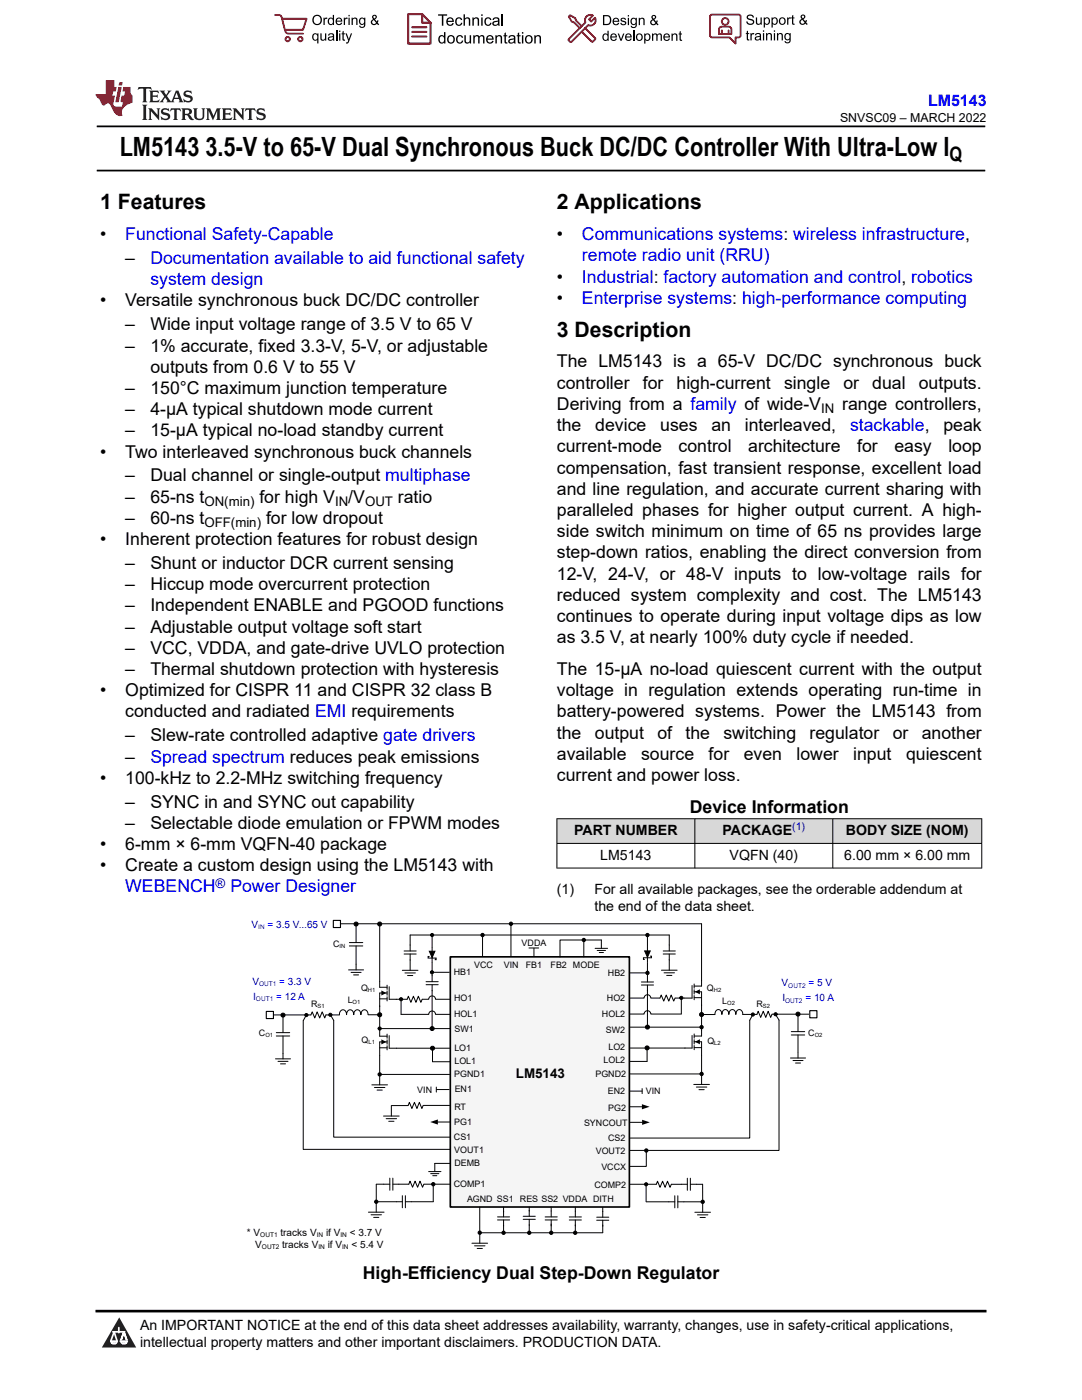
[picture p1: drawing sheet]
<svg xmlns="http://www.w3.org/2000/svg" width="216mm" height="279mm" viewBox="0 0 216 279" stroke-linecap="round" stroke-linejoin="round" font-family="sans-serif">
<defs><g id="words">
<g font-size="5.3">
<text x="23.9" y="31.2">LM5143</text>
<text x="41" y="31.2">3.5-V to 65-V Dual Synchronous Buck DC/DC Controller With Ultra-Low I</text>
</g>
<g font-size="4.2">
<text x="20" y="41.8">1 Features</text>
<text x="111.1" y="41.8">2 Applications</text>
<text x="111.1" y="67.2">3 Description</text>
</g>
<text font-size="4" x="189.5" y="32.2">Q</text>
<g font-size="3.5">
<text x="20" y="47.9">•</text>
<text x="111.1" y="47.9">•</text>
<text x="25" y="52.7">–</text>
<text x="111.1" y="56.4">•</text>
<text x="20" y="61.2">•</text>
<text x="25" y="61.2">Versatile synchronous buck DC/DC controller</text>
<text x="25" y="65.9">–</text>
<text x="30" y="65.9">Wide input voltage range of 3.5 V to 65 V</text>
<text x="111.1" y="60.6">•</text>
<text x="25" y="70.2">–</text>
<text x="30" y="70.2">1% accurate, fixed 3.3-V, 5-V, or adjustable</text>
<text x="30" y="74.4">outputs from 0.6 V to 55 V</text>
<text x="111.1" y="77.6">controller</text>
<text x="111.1" y="73.3">The LM5143 is a 65-V DC/DC synchronous buck</text>
<text x="128.3" y="77.6">for</text>
<text x="135" y="77.6">high-current</text>
<text x="156.4" y="77.6">single</text>
<text x="168.3" y="77.6">or</text>
<text x="174" y="77.6">dual</text>
<text x="183.3" y="77.6">outputs.</text>
<text x="25" y="78.6">–</text>
<text x="25" y="82.9">–</text>
<text x="30" y="78.6">150°C maximum junction temperature</text>
<text x="30" y="82.9">4-µA typical shutdown mode current</text>
<text x="111.1" y="81.8">Deriving from a family of wide-V</text>
<text x="168.1" y="81.8">range controllers,</text>
<text x="25" y="87.1">–</text>
<text x="30" y="87.1">15-µA typical no-load standby current</text>
<text x="111.1" y="86">the</text>
<text x="118.8" y="86">device</text>
<text x="131.7" y="86">uses</text>
<text x="141.9" y="86">an</text>
<text x="148.6" y="86">interleaved,</text>
<text x="188.2" y="86">peak</text>
<text x="20" y="91.3">•</text>
<text x="25" y="91.3">Two interleaved synchronous buck channels</text>
<text x="111.1" y="94.5">compensation, fast transient response, excellent load</text>
<text x="111.1" y="90.3">current-mode</text>
<text x="135.4" y="90.3">control</text>
<text x="149.3" y="90.3">architecture</text>
<text x="171" y="90.3">for</text>
<text x="178.5" y="90.3">easy</text>
<text x="189.2" y="90.3">loop</text>
<text x="25" y="96.1">–</text>
<text x="25" y="100.3">–</text>
<text x="30" y="96.1">Dual channel or single-output multiphase</text>
<text x="30" y="100.3">65-ns t</text>
<text x="51.8" y="100.3">for high V</text>
<text x="69.5" y="100.3">/V</text>
<text x="79.4" y="100.3">ratio</text>
<text x="111.1" y="98.7">and line regulation, and accurate current sharing with</text>
<text x="25" y="104.6">–</text>
<text x="30" y="104.6">60-ns t</text>
<text x="53.1" y="104.6">for low dropout</text>
<text x="111.1" y="103">paralleled phases for higher output current. A high-</text>
<text x="111.1" y="107.2">side switch minimum on time of 65 ns provides large</text>
<text x="20" y="108.8">•</text>
<text x="25" y="108.8">Inherent protection features for robust design</text>
<text x="25" y="113.6">–</text>
<text x="30" y="113.6">Shunt or inductor DCR current sensing</text>
<text x="111.1" y="111.4">step-down ratios, enabling the direct conversion from</text>
<text x="25" y="117.8">–</text>
<text x="30" y="117.8">Hiccup mode overcurrent protection</text>
<text x="111.1" y="115.7">12-V, 24-V, or 48-V inputs to low-voltage rails for</text>
<text x="111.1" y="119.9">reduced system complexity and cost. The LM5143</text>
<text x="25" y="122">–</text>
<text x="30" y="122">Independent ENABLE and PGOOD functions</text>
<text x="111.1" y="124.1">continues to operate during input voltage dips as low</text>
<text x="25" y="126.3">–</text>
<text x="25" y="130.5">–</text>
<text x="30" y="126.3">Adjustable output voltage soft start</text>
<text x="30" y="130.5">VCC, VDDA, and gate-drive UVLO protection</text>
<text x="111.1" y="128.4">as 3.5 V, at nearly 100% duty cycle if needed.</text>
<text x="25" y="134.7">–</text>
<text x="30" y="134.7">Thermal shutdown protection with hysteresis</text>
<text x="111.1" y="134.7">The 15-μA no-load quiescent current with the output</text>
<text x="20" y="139">•</text>
<text x="25" y="139">Optimized for CISPR 11 and CISPR 32 class B</text>
<text x="25" y="143.2">conducted and radiated EMI requirements</text>
<text x="111.1" y="139">voltage in regulation extends operating run-time in</text>
<text x="111.1" y="143.2">battery-powered systems. Power the LM5143 from</text>
<text x="25" y="147.9">–</text>
<text x="30" y="147.9">Slew-rate controlled adaptive gate drivers</text>
<text x="111.1" y="147.4">the</text>
<text x="118.7" y="147.4">output</text>
<text x="131.2" y="147.4">of</text>
<text x="136.8" y="147.4">the</text>
<text x="144.4" y="147.4">switching</text>
<text x="161.5" y="147.4">regulator</text>
<text x="178.1" y="147.4">or</text>
<text x="183.9" y="147.4">another</text>
<text x="25" y="152.2">–</text>
<text x="111.1" y="155.9">current and power loss.</text>
<text x="111.1" y="151.7">available</text>
<text x="127.9" y="151.7">source</text>
<text x="141.4" y="151.7">for</text>
<text x="148.4" y="151.7">even</text>
<text x="158.9" y="151.7">lower</text>
<text x="170.3" y="151.7">input</text>
<text x="180.8" y="151.7">quiescent</text>
<text x="20" y="156.4">•</text>
<text x="25" y="156.4">100-kHz to 2.2-MHz switching frequency</text>
<text x="25" y="161.2">–</text>
<text x="30" y="161.2">SYNC in and SYNC out capability</text>
<text x="25" y="165.4">–</text>
<text x="30" y="165.4">Selectable diode emulation or FPWM modes</text>
<text x="137.6" y="162.2">Device Information</text>
<text x="20" y="169.6">•</text>
<text x="20" y="173.9">•</text>
<text x="25" y="169.6">6-mm × 6-mm VQFN-40 package</text>
<text x="25" y="173.9">Create a custom design using the LM5143 with</text>
<text x="72.4" y="255.3">High-Efficiency Dual Step-Down Regulator</text>
</g>
<g font-size="3.5" fill="#00f">
<text x="25" y="47.9">Functional Safety-Capable</text>
<text x="116.1" y="47.9">Communications systems: wireless infrastructure,</text>
<text x="30" y="52.7">Documentation available to aid functional safety</text>
<text x="116.1" y="52.2">remote radio unit (RRU)</text>
<text x="30" y="56.9">system design</text>
<text x="116.1" y="56.4">Industrial: factory automation and control, robotics</text>
<text x="116.1" y="60.6">Enterprise systems: high-performance computing</text>
<text x="169.6" y="86">stackable,</text>
<text x="30" y="152.2">Spread spectrum reduces peak emissions</text>
<text x="25" y="178.1">WEBENCH</text>
<text x="46" y="178.1">Power Designer</text>
</g>
<text font-size="3.2" fill="#00f" x="185.2" y="21.1">LM5143</text>
<g font-size="2.8">
<text x="114.6" y="166.7">PART NUMBER</text>
<text x="144.2" y="166.7">PACKAGE</text>
<text x="168.8" y="166.7">BODY SIZE (NOM)</text>
<text x="119.8" y="171.6">LM5143</text>
<text x="145.6" y="171.6">VQFN (40)</text>
<text x="168.5" y="171.6">6.00 mm × 6.00 mm</text>
<text x="111.1" y="178.4">(1)</text>
<text x="118.6" y="178.4">For all available packages, see the orderable addendum at</text>
<text x="118.6" y="181.8">the end of the data sheet.</text>
<text x="27.9" y="265.5">An IMPORTANT NOTICE at the end of this data sheet addresses availability, warranty, changes, use in safety-critical applications,</text>
<text x="27.9" y="268.9">intellectual property matters and other important disclaimers. PRODUCTION DATA.</text>
</g>
<text font-size="2.7" x="102.9" y="215">LM5143</text>
<g font-size="2.6">
<text x="163.8" y="82.5">IN</text>
<text x="40.8" y="101">ON(min)</text>
<text x="66.9" y="101">IN</text>
<text x="72.8" y="101">OUT</text>
<text x="40.8" y="105.3">OFF(min)</text>
</g>
<text font-size="2.6" fill="#00f" x="43" y="177.3">®</text>
<text font-size="2.5" x="167.6" y="24.3">SNVSC09 – MARCH 2022</text>
<text font-size="2.1" fill="#00f" x="158.1" y="165.7">(1)</text>
<g font-size="2" fill="#00f">
<text x="50.2" y="185.1">V</text>
<text x="53.4" y="185.1">= 3.5 V...65 V</text>
<text x="50.4" y="196.5">V</text>
<text x="55.7" y="196.5">= 3.3 V</text>
<text x="156" y="196.8">V</text>
<text x="161.3" y="196.8">= 5 V</text>
<text x="50.5" y="199.5">I</text>
<text x="55.1" y="199.5">= 12 A</text>
<text x="156.1" y="199.8">I</text>
<text x="160.7" y="199.8">= 10 A</text>
</g>
<g font-size="2">
<text x="49.3" y="246.6">* V</text>
<text x="50.9" y="249">V</text>
<text x="56" y="246.6">tracks V</text>
<text x="56.3" y="249">tracks V</text>
<text x="65.1" y="246.6">if V</text>
<text x="65.4" y="249">if V</text>
<text x="69.8" y="246.6">&lt; 3.7 V</text>
<text x="70.1" y="249">&lt; 5.4 V</text>
</g>
<g font-size="1.8">
<text x="66.5" y="188.9">C</text>
<text x="104.1" y="188.7">VDDA</text>
<text x="72" y="197.8">Q</text>
<text x="90.6" y="194.6">HB1</text>
<text x="94.6" y="193.3">VCC</text>
<text x="100.5" y="193.3">VIN</text>
<text x="104.9" y="193.3">FB1</text>
<text x="109.9" y="193.3">FB2 MODE</text>
<text x="121.3" y="194.7">HB2</text>
<text x="141.1" y="197.8">Q</text>
<text x="62.1" y="200.9">R</text>
<text x="69.4" y="200.2">L</text>
<text x="90.6" y="199.8">HO1</text>
<text x="90.6" y="203">HOL1</text>
<text x="120.1" y="202.9">HOL2</text>
<text x="121.1" y="199.8">HO2</text>
<text x="144.1" y="200.4">L</text>
<text x="151" y="200.9">R</text>
<text x="51.7" y="206.8">C</text>
<text x="72.2" y="208.1">Q</text>
<text x="90.7" y="209.8">LO1</text>
<text x="90.7" y="206">SW1</text>
<text x="120.9" y="206.1">SW2</text>
<text x="121.4" y="209.6">LO2</text>
<text x="141.1" y="208.3">Q</text>
<text x="161.3" y="206.7">C</text>
<text x="90.6" y="215">PGND1</text>
<text x="90.7" y="212.3">LOL1</text>
<text x="118.8" y="214.8">PGND2</text>
<text x="120.4" y="212.1">LOL2</text>
<text x="83.3" y="218.1">VIN</text>
<text x="90.7" y="221.5">RT</text>
<text x="90.7" y="217.9">EN1</text>
<text x="121.3" y="218.4">EN2</text>
<text x="121.4" y="221.6">PG2</text>
<text x="128.9" y="218.4">VIN</text>
<text x="90.6" y="227.5">CS1</text>
<text x="90.6" y="224.6">PG1</text>
<text x="116.5" y="224.7">SYNCOUT</text>
<text x="121.3" y="227.7">CS2</text>
<text x="90.6" y="230.1">VOUT1</text>
<text x="90.7" y="232.7">DEMB</text>
<text x="118.9" y="230.2">VOUT2</text>
<text x="120" y="233.5">VCCX</text>
<text x="90.5" y="237">COMP1</text>
<text x="93.2" y="239.8">AGND SS1</text>
<text x="103.7" y="239.8">RES SS2 VDDA DITH</text>
<text x="118.6" y="237.1">COMP2</text>
</g>
<g font-size="1.3" fill="#00f">
<text x="51.5" y="185.4">IN</text>
<text x="51.7" y="196.8">OUT1</text>
<text x="157.3" y="197.1">OUT2</text>
<text x="51.1" y="199.8">OUT1</text>
<text x="156.7" y="200.1">OUT2</text>
</g>
<g font-size="1.3">
<text x="51.9" y="246.9">OUT1</text>
<text x="52.3" y="249.3">OUT2</text>
<text x="63.2" y="246.9">IN</text>
<text x="63.5" y="249.3">IN</text>
<text x="67.9" y="246.9">IN</text>
<text x="68.3" y="249.3">IN</text>
</g>
<g font-size="1.2">
<text x="67.7" y="189.2">IN</text>
<text x="63.4" y="201.2">S1</text>
<text x="70.4" y="200.4">O1</text>
<text x="73.4" y="198">H1</text>
<text x="142.4" y="198">H2</text>
<text x="145.1" y="200.7">O2</text>
<text x="152.2" y="201.1">S2</text>
<text x="53" y="207">O1</text>
<text x="73.5" y="208.3">L1</text>
<text x="142.5" y="208.6">L2</text>
<text x="162.6" y="206.9">O2</text>
</g>
</g></defs>
<path d="M19.3 25.2h177.3M19.3 34h177.3" fill="none" stroke="#000" stroke-width=".35"/>
<g fill="#d8d8d8">
<path d="M111.1 163.4h84.8v4.9h-84.8z" fill-rule="evenodd"/>
<path d="M111.2 163.5h27.4v4.8h-27.4z" fill-rule="evenodd"/>
<path d="M138.7 163.5h27.4v4.8h-27.4z" fill-rule="evenodd"/>
<path d="M166.2 163.5h29.6v4.8h-29.6z" fill-rule="evenodd"/>
</g>
<g fill="none" stroke="#000" stroke-width=".2">
<path d="M111.1 163.4h84.9M111.1 168.3h84.9M111.1 173.2h84.9M111.1 163.3v10M138.6 163.3v10M166.2 163.3v10M195.9 163.3v10M81.8 186.6h51.7M128 196.6h2.4M128 196h2.4M128.6 189.8h1.2l-.6 1.2zM129.2 186.6v8.1"/>
<path d="M129.2 194.8v1.2M129.2 196.6v1.2M129.7 190.8h.3v.3h-1.6v.4h.3M138.1 196.7v2.5h-1.5M138.5 196.4v.8M138.5 197.5v.9M138.5 198.7v.8M138.5 197.9h1.5v8.9h-1.5M138.5 199.1h1.5M140 184.4v12.4h-1.5M80 202.4h5.6a.67 .67 0 0 1 .6-.6 .67 .67 0 0 1 .7 .6h2.9M125.5 205h14.5"/>
<path d="M138.1 206.7v2.5h-1.5M138.5 206.3v.9M138.5 207.5v.9M138.5 208.7v.8M138.5 207.9h1.5v2.7M138.5 209.1h1.5M140 202.5h2.6M142.6 202.5a.74 .74 0 0 1 .7-1 .74 .74 0 0 1 .7 1 .73 .73 0 0 1 .7-1 .73 .73 0 0 1 .7 1 .74 .74 0 0 1 .7-1 .74 .74 0 0 1 .7 1 .73 .73 0 0 1 .7-1 .73 .73 0 0 1 .7 1M151 202.4l.3-.6 .5 1.2 .5-1.2 .5 1.2 .5-1.2 .5 1.2 .2-.6M154.1 202.4h8.7M125.6 236.3h5.4l.2-.6 .5 1.3 .5-1.3 .5 1.3 .5-1.3 .5 1.3 .3-.7h3.1M128.9 236.3v3.5"/>
<path d="M129 239.8h5.6M134.6 238.6v2.5M135.3 238.6v2.5M135.3 239.8h4.9M137.1 235.1v2.5M137.8 235.1v2.5M137.8 236.3l2.4 .1M104.4 243.3h2.4M104.4 242.7h2.4M105.6 241.5v1.2M105.6 243.3v1.2M108.8 243.5h2.4"/>
<path d="M108.8 242.9h2.4M110 241.7v1.2M110 243.5v1.2"/>
</g>
<path d="M128.6 189.8h1.2l-.6 1.2zM138.7 197.9l1-.5v1zM138.7 207.9l1-.5v1z" fill="#000"/>
<path d="M89.9 191h35.7v49.9h-35.7z" fill-rule="evenodd" fill="#f5f5f5"/>
<path d="M89.9 191h35.7v49.9h-35.7z" fill="none" stroke="#000" stroke-width=".33"/>
<g fill="#000">
<path d="M76.1 197.7l1 .5-1 .5zM85.7 189.8h1.1l-.6 1.3zM76.1 207.4l1 .5-1 .5z"/>
<circle cx="86.2" cy="186.6" r=".31"/>
<circle cx="75.8" cy="205.3" r=".31"/>
<circle cx="128.9" cy="236.3" r=".31"/>
</g>
<g fill="none" stroke="#000" stroke-width=".2">
<path d="M68 184.4h72M75.8 199.3h1.4M75.8 184.4v12.6h1.4M77.2 196.6v.9M77.2 197.8v.8M77.2 198.9v.9M77.2 198.2h-1.4v8.6h1.4M77.7 196.9v2.5h1.4M81.8 186.6v2M85 196.5h2.4M85 195.9h2.4M85.7 189.8h1.1l-.6 1.3z"/>
<path d="M85.7 190.9h-.3v.3h1.6v.3h-.3M86.2 186.6v8.1M86.2 194.7v1.2M86.2 196.5v1.2M65 202.5l-.2 .7-.5-1.3-.5 1.3-.5-1.3-.5 1.3-.5-1.3-.3 .6-7.5 .1M67.7 202.5a.75 .75 0 0 1 .7-1 .75 .75 0 0 1 .8 1 .75 .75 0 0 1 .7-1 .75 .75 0 0 1 .7 1 .75 .75 0 0 1 .7-1 .75 .75 0 0 1 .7 1 .75 .75 0 0 1 .7-1 .75 .75 0 0 1 .8 1M73.5 202.5h2.3M75.8 209.1h1.4M75.8 205.3h14M77.2 206.4v.8M77.2 207.5v.9M77.2 208.7v.8"/>
<path d="M77.2 207.9h-1.4v2.7M77.7 206.7v2.5h1.4M99.3 243.5h2.4M99.3 242.9h2.4M100.5 241.7v1.2M100.5 243.5v1.2"/>
<circle cx="86.2" cy="186.6" r=".31"/>
<circle cx="75.8" cy="205.3" r=".31"/>
<circle cx="128.9" cy="236.3" r=".31"/>
</g>
<path d="M53.1 201.9h1.5v1.4h-1.5z" fill-rule="evenodd" fill="#fff"/>
<g fill="none" stroke="#000" stroke-width=".22">
<path d="M53.1 201.9h1.5v1.4h-1.5z"/>
<circle cx="96.3" cy="186.6" r=".32"/>
<circle cx="102" cy="184.4" r=".32"/>
<circle cx="129.2" cy="186.6" r=".32"/>
<circle cx="129.2" cy="194.2" r=".32"/>
<circle cx="75.8" cy="214.4" r=".32"/>
<circle cx="140" cy="205" r=".32"/>
<circle cx="140" cy="214.3" r=".32"/>
<circle cx="75.1" cy="239.8" r=".32"/>
<circle cx="86.4" cy="236.3" r=".32"/>
<circle cx="129" cy="229.6" r=".32"/>
<circle cx="140.2" cy="239.8" r=".32"/>
<circle cx="95.7" cy="246" r=".32"/>
<circle cx="100.5" cy="246" r=".32"/>
<circle cx="105.6" cy="246" r=".32"/>
<circle cx="110" cy="246" r=".32"/>
<circle cx="114.8" cy="246" r=".32"/>
</g>
<g fill="none" stroke="#000" stroke-width=".2">
<path d="M79.1 199.4h2.1l.3-.6 .5 1.2 .5-1.2 .5 1.2 .5-1.2 .5 1.2 .2-.6M80.3 193.6h3.1M80.6 190.4h2.4M80.6 189.8h2.4M80.8 194.2h2.1M81.3 194.7h1.1M81.8 188.6v1.2M81.8 190.4v3.2M86.2 194h3.5M96.3 186.8v4M102 184.4v6.4M125.6 194.2h3.6"/>
<path d="M131.7 199.2l.2-.6 .5 1.2 .5-1.2 .5 1.2 .5-1.2 .5 1.2 .3-.6M132 193.6h3.1M132.3 190.4h2.5M132.3 189.8h2.5M132.5 194.1h2.1M133 194.7h1.1M133.5 186.6v3.2M133.5 190.4v3.2M60.5 203.7v25.7h29.4M65 202.6h2.7M66.6 203.6v23.3h23.1M74.2 216.5h3.1"/>
<path d="M74.7 217h2.1M75.2 217.5h1.1M75.8 210.6v5.9M75.8 214.4h13.9M79.1 209.2h10.6M86.3 209.2v2.7h3.5M87.1 216.9v1M125.6 214.3h14.4M125.6 217.8h2.5M125.6 209.2h11.1M128.1 217.3v1M138.4 216.4h3.2"/>
<path d="M139 216.9h2M139.5 217.5h1M140 210.6v5.8M148.2 202.4h2.8M149.6 203.6v23.5h-24M155.4 203.6v26h-29.8M75.1 239.8h5.2M77.8 235.1v2.4M77.8 236.3h-2.7v5.6M78.4 236.3h3.2l.2-.6 .5 1.2 .5-1.2 .5 1.2 .5-1.2 .5 1.2 .3-.6M78.4 235.1v2.4M80.3 238.6v2.4"/>
<path d="M80.9 239.8h5.5M80.9 238.6v2.4M84.6 236.3h5.2M85.5 233.8h2.5M85.9 234.2h1.7M86.3 234.6h.9M86.4 236.3v3.5M89.7 232.2h-2.9v1.6M129 229.6v3.2h-3.4M140.2 236.3v5.6M73.5 241.9h3.1M74 242.4h2.1"/>
<path d="M74.6 243h1M94.2 248.1h3.1M94.7 248.6h2.1M95.2 249.2h1.1M95.7 240.9v7.2M95.7 246h24.6M100.5 240.9v1M100.5 244.5v1.5M105.6 240.9v.8M105.6 244.4v1.6M110 240.9v.8M110 244.3v1.7"/>
<path d="M113.6 243.5h2.4M113.6 242.9h2.4M114.8 240.9v2M114.8 243.5v2.5M138.6 241.9h3.2M139.2 242.5h2.1M139.7 243h1"/>
<circle cx="80" cy="199.4" r=".31"/>
<circle cx="86.2" cy="194" r=".31"/>
<circle cx="154.8" cy="202.4" r=".31"/>
</g>
<g fill="#000">
<circle cx="80" cy="199.4" r=".31"/>
<circle cx="86.2" cy="194" r=".31"/>
<circle cx="96.3" cy="186.6" r=".32"/>
<circle cx="102" cy="184.4" r=".32"/>
<circle cx="129.2" cy="186.6" r=".32"/>
<circle cx="129.2" cy="194.2" r=".32"/>
<circle cx="75.8" cy="214.4" r=".32"/>
<circle cx="140" cy="205" r=".32"/>
<circle cx="140" cy="214.3" r=".32"/>
<circle cx="154.8" cy="202.4" r=".31"/>
<circle cx="75.1" cy="239.8" r=".32"/>
<circle cx="86.4" cy="236.3" r=".32"/>
<circle cx="129" cy="229.6" r=".32"/>
<circle cx="140.2" cy="239.8" r=".32"/>
<circle cx="95.7" cy="246" r=".32"/>
<circle cx="100.5" cy="246" r=".32"/>
<circle cx="105.6" cy="246" r=".32"/>
<circle cx="110" cy="246" r=".32"/>
<circle cx="114.8" cy="246" r=".32"/>
</g>
<path d="M66.5 183.7h1.4v1.4h-1.4z" fill-rule="evenodd" fill="#fff"/>
<path d="M66.5 183.7h1.4v1.4h-1.4z" fill="none" stroke="#000" stroke-width=".22"/>
<path d="M161.6 201.7h1.4v1.4h-1.4z" fill-rule="evenodd" fill="#fff"/>
<g fill="none" stroke="#000" stroke-width=".22">
<path d="M161.6 201.7h1.4v1.4h-1.4z"/>
<circle cx="116.5" cy="187.6" r=".32"/>
</g>
<g fill="none" stroke="#000" stroke-width=".2">
<path d="M69.6 193.6h3M69.7 188.8h2.7M69.7 188.1h2.7M70.1 194.1h2M70.6 194.6h1M71.1 184.4v3.7M71.1 188.8v4.8M80 199.7v2.7M84.3 199.4h1.3a.67 .67 0 0 1 .6-.6 .67 .67 0 0 1 .7 .6h2.9M86.2 197.7v7.6M105.6 189.2h1.9M106.5 189.2v1.6"/>
<path d="M116.5 187.6h-4.8v3.4M118.7 189.3h2.5M119.2 189.7h1.6M119.6 190.1h.8M120 189.3v-1.7h-3.5v3.4M125.6 199.2h2.9a.67 .67 0 0 1 .7-.7 .67 .67 0 0 1 .7 .7h1.8M129.2 197.6v7.4M134.7 199.2h1.9M136 199.2v3.1M55 211.3h3M55.1 206.8h2.7M55.1 206.1h2.7"/>
<path d="M55.5 211.8h2M56 212.3h1M56.5 202.6v3.5M56.5 206.8v4.5M61 202.8l-.5 .9M66.1 202.8l.5 .8M87.1 217.4h2.5M125.7 202.4h2.8a.67 .67 0 0 1 .7-.7 .67 .67 0 0 1 .7 .7h6M129.1 209.1v2.7h-3.5M150.1 202.7l-.5 .9M154.7 202.4l.7 1.2M157.7 211.2h3"/>
<path d="M157.9 206.6h2.7M157.9 205.9h2.7M158.2 211.7h2M158.7 212.2h1M159.2 202.4v3.5M159.2 206.6v3.4M159.2 210.1v1.1M76.5 222.7h3.2M77 223.3h2.1M77.6 223.8h1M78.1 220.7v2M78.1 220.6h3.3"/>
<path d="M81.4 220.6l.3-.6 .5 1.2 .5-1.2 .5 1.2 .5-1.2 .5 1.2 .2-.6M84.5 220.6h5.2M87.4 223.9h2.4M125.6 220.9h2.5M125.6 224h2.5M119.1 243.5h2.4M119.1 242.9h2.4M120.3 243.5v2.5M120.3 241v1.9"/>
<circle cx="71.1" cy="184.4" r=".4"/>
<circle cx="75.8" cy="184.4" r=".4"/>
<circle cx="136" cy="199.1" r=".31"/>
<circle cx="56.5" cy="202.6" r=".4"/>
<circle cx="61.1" cy="202.6" r=".31"/>
<circle cx="65.9" cy="202.5" r=".31"/>
<circle cx="75.8" cy="202.5" r=".4"/>
<circle cx="86.2" cy="205.3" r=".4"/>
<circle cx="86.3" cy="209.2" r=".4"/>
<circle cx="129.1" cy="209.1" r=".4"/>
<circle cx="129.2" cy="205" r=".4"/>
<circle cx="140" cy="202.5" r=".4"/>
<circle cx="150.2" cy="202.5" r=".31"/>
<circle cx="159.2" cy="202.4" r=".4"/>
</g>
<g fill="#000">
<path d="M85.8 223.9l1.6-.5v1zM128.1 220.4l1.5 .5-1.5 .5zM128.1 223.5l1.6 .5-1.6 .5z"/>
<circle cx="71.1" cy="184.4" r=".4"/>
<circle cx="75.8" cy="184.4" r=".4"/>
<circle cx="116.5" cy="187.6" r=".32"/>
<circle cx="136" cy="199.1" r=".31"/>
<circle cx="56.5" cy="202.6" r=".4"/>
<circle cx="61.1" cy="202.6" r=".31"/>
<circle cx="65.9" cy="202.5" r=".31"/>
<circle cx="75.8" cy="202.5" r=".4"/>
<circle cx="86.2" cy="205.3" r=".4"/>
<circle cx="86.3" cy="209.2" r=".4"/>
<circle cx="129.1" cy="209.1" r=".4"/>
<circle cx="129.2" cy="205" r=".4"/>
<circle cx="140" cy="202.5" r=".4"/>
<circle cx="150.2" cy="202.5" r=".31"/>
<circle cx="159.2" cy="202.4" r=".4"/>
</g>
<path d="M0 0h215.9v23.8h-215.9z" fill-rule="evenodd" fill="#fff"/>
<path d="M27.7 17.4l-.2 .6 .5-.3h.6v.1v2.2l-.2 .4h1l-.2-.4v-2.2v-.1h.5l.5 .3-.1-.6zM29.8 18.1l.2 .4v1.5l-.2 .4h1.9l.1-.6a1.08 1.08 0 0 1-1.3 .2v-.7h.6l.4 .2v-.6l-.4 .2h-.6v-.6l.2-.1a1 1 0 0 1 1 .2l-.1-.5zM31.8 18.1l1 1.1-1 1.2h.9l-.2-.2 .4-.7 .5 .7-.2 .2h1.6l-.2-.2 .1-.4h1l.1 .4-.1 .2h.9l-.2-.3-.8-2h-.5l-1 2.2-.8-1.1 .9-1.1h-.8l.2 .2-.5 .7-.3-.7 .1-.2zM35.2 18.5l.4 1h-.8zM36.8 18.2a.65 .65 0 0 0-.2 .7 .65 .65 0 0 0 .6 .5l.7 .2 .1 .2a.79 .79 0 0 1-.7 .4 .79 .79 0 0 1-.7-.5l.1 .7 .2-.1a.93 .93 0 0 0 1.1 .1 .93 .93 0 0 0 .4-1 1.46 1.46 0 0 0-1.2-.6l-.1-.3a1.09 1.09 0 0 1 1.2 .2l-.2-.6-.1 .1-.6-.2zM28.4 20.9l.2 .4v2.3l-.2 .3h1l-.2-.3v-2.3l.2-.4zM29.6 21.6l.2 .4v1.6l-.2 .3h.8l-.3-.3v-1.4l1.7 1.8v-2l.2-.4h-.8l.2 .2 .1 1.1-1.2-1.3zM32.3 21.8a.65 .65 0 0 0-.2 .7 .65 .65 0 0 0 .7 .4l.6 .2 .1 .2a.79 .79 0 0 1-.7 .4 .79 .79 0 0 1-.7-.5l.1 .7 .2-.1a.93 .93 0 0 0 1.1 .1 .93 .93 0 0 0 .4-.9 1.46 1.46 0 0 0-1.2-.6l-.1-.4a1.09 1.09 0 0 1 1.2 .2l-.2-.6-.1 .1-.6-.1zM34.1 21.6l-.1 .7a.63 .63 0 0 1 .7-.4l.1 1.7-.3 .3h1l-.2-.3v-1.7a.66 .66 0 0 1 .8 .4l-.1-.7zM36.2 21.6l.2 .4v1.6l-.2 .3h.9l-.2-.2v-.7h.5l.1 .2a.79 .79 0 0 0 1.2 .6l-1-.9a.61 .61 0 0 0 .6-.6 .61 .61 0 0 0-.5-.6zM36.9 21.9h.2a.47 .47 0 0 1 .5 .1 .47 .47 0 0 1 .1 .5l-.2 .2h-.6zM38.5 21.6l.2 .2a2.27 2.27 0 0 0 .4 2 1.04 1.04 0 0 0 1.7-.7v-1.3l.2-.2h-.8l.2 .4v1.1a.6 .6 0 0 1-.6 .6 .6 .6 0 0 1-.6-.6v-1.1l.3-.4zM41.1 21.6l.2 .4v1.6l-.2 .3h.7l-.2-.3v-1.5l.9 1.9 .8-1.9v1.5l-.2 .3h1l-.3-.3v-1.6l.3-.4h-.8l-.7 1.5-.7-1.5zM44.3 21.6l.2 .4v1.6l-.2 .3h1.9l.1-.5a1.09 1.09 0 0 1-1.3 .1v-.6h.6l.4 .1v-.6l-.4 .2h-.6v-.6l.2-.1a1.01 1.01 0 0 1 1 .3l-.1-.6zM46.4 21.6l.3 .4v1.6l-.3 .3h.8l-.2-.3v-1.4l1.6 1.8v-2l.2-.4h-.7l.2 .2v1.1l-1.2-1.3zM49 21.6l-.1 .7a.63 .63 0 0 1 .8-.4v1.7l-.3 .3h1l-.2-.3v-1.7a.66 .66 0 0 1 .8 .4l-.1-.7zM51.4 21.8a.65 .65 0 0 0-.2 .7 .65 .65 0 0 0 .6 .4l.6 .2 .2 .2a.79 .79 0 0 1-.8 .4 .79 .79 0 0 1-.6-.5l.1 .7 .2-.1a.93 .93 0 0 0 1 .1 .93 .93 0 0 0 .5-.9 1.46 1.46 0 0 0-1.3-.6l-.1-.4a1.09 1.09 0 0 1 1.3 .2l-.2-.6-.2 .1-.5-.1z" fill="#231f20"/>
<path d="M21.1 16v2.8h-2.1l.1 .3 .9 1a.95 .95 0 0 0 .9 .9 .59 .59 0 0 1 .6-.4 .59 .59 0 0 1 .5 .4l.4 .8a1.59 1.59 0 0 0 2.1 1.3 1.61 1.61 0 0 1 1-2.2l1-.4-.1-1.5a1.59 1.59 0 0 1-.4-1.6h-1.4l-.2 .9h.5l-.1 .8h-.5l-.2 1v.2l.4 .1-.2 .9h-.6a.73 .73 0 0 1-1.1-.7l.3-1.5h-.5l.2-.8h.5l.2-.9h-.5v-1.4zM23.6 17.4l-.6 3h.7l.6-3zM23.8 16.4l-.1 .7h.7l.1-.7z" fill="#ed1c24"/>
<g fill="#000">
<path d="M62.3 4a1 1 0 0 1 2 0 1 1 0 0 1-2 0zM62.8 3.4a.78 .78 0 0 0-.1 1.1 .78 .78 0 0 0 1.1 .1 .78 .78 0 0 0 .1-1.1 .78 .78 0 0 0-1.1-.1z" fill-rule="evenodd"/>
<path d="M62.5 6.8l.4-.2 .4 .3v-.2h.2v2h-.2v-.7a.68 .68 0 0 1-.9-.1 .68 .68 0 0 1 0-.9zM62.6 7a.51 .51 0 0 0-.1 .6 .51 .51 0 0 0 .7 .2 .51 .51 0 0 0 .1-.7 .51 .51 0 0 0-.7-.1z" fill-rule="evenodd"/>
<path d="M64.5 3.5h.3v.3l.1-.3h.3l.1 .1-.1 .2a.32 .32 0 0 0-.3 0 .32 .32 0 0 0-.1 .4v.8h-.3z" fill-rule="evenodd"/>
<path d="M63.9 6.7h.3v.8a.36 .36 0 0 0 .3 .4 .36 .36 0 0 0 .4-.5v-.7h.2v1.4h-.2v-.2a.51 .51 0 0 1-.6 .2 .51 .51 0 0 1-.4-.5z" fill-rule="evenodd"/>
<path d="M65.6 3.7l.4-.2 .4 .2v-.7h.3v2h-.3v-.2a.7 .7 0 0 1-1-.1 .7 .7 0 0 1 .2-1zM65.8 3.8a.51 .51 0 0 0-.1 .7 .51 .51 0 0 0 .6 .2 .51 .51 0 0 0 .1-.7 .51 .51 0 0 0-.6-.2z" fill-rule="evenodd"/>
<path d="M65.6 6.8a.66 .66 0 0 1 .8-.1 .66 .66 0 0 1 .3 .8v.6h-.2l-.1-.2a.52 .52 0 0 1-.7 .2 .52 .52 0 0 1-.2-.6l.3-.2a.42 .42 0 0 0 .6-.3l-.3-.2-.3 .1-.1 .2h-.3zM65.7 7.6a.35 .35 0 0 0 .3 .4 .35 .35 0 0 0 .4-.4v-.2z" fill-rule="evenodd"/>
<path d="M67.7 6.1h.2v.3h-.2zM67.7 6.7h.2v1.4h-.2z" fill-rule="evenodd"/>
<path d="M67.1 3.7a.68 .68 0 0 1 .9-.1 .68 .68 0 0 1 .3 .7h-1.1a.42 .42 0 0 0 .3 .5 .42 .42 0 0 0 .5-.3h.3a.73 .73 0 0 1-1.1 .4 .73 .73 0 0 1-.1-1.2zM67.4 3.8l-.2 .3h.8l-.2-.4z" fill-rule="evenodd"/>
<path d="M68.6 3.5h.2v.3l.2-.3h.3l.1 .1-.1 .2a.32 .32 0 0 0-.4 0 .32 .32 0 0 0-.1 .4v.8h-.2z" fill-rule="evenodd"/>
<path d="M68.3 6.3l.3-.1v.5h.2v.1h-.2v.9l.3 .4a.36 .36 0 0 1-.4 0 .36 .36 0 0 1-.2-.4v-.9h-.1v-.1h.1z" fill-rule="evenodd"/>
<path d="M68.9 6.7h.3l.4 1.1 .4-1.1h.3l-.6 1.4a.51 .51 0 0 1-.6 .6l-.1-.3h.3l.2-.3z" fill-rule="evenodd"/>
<path d="M69.5 3h.3v.3h-.3zM69.5 3.5h.3v1.5h-.3z" fill-rule="evenodd"/>
<path d="M70.2 3.5h.2v.2a.52 .52 0 0 1 .6-.2 .52 .52 0 0 1 .3 .6v.9h-.2v-.9a.34 .34 0 0 0-.3-.4 .34 .34 0 0 0-.4 .3v1h-.2z" fill-rule="evenodd"/>
<path d="M71.8 3.7l.4-.2 .5 .2v-.2h.2v1.3a.64 .64 0 0 1-.5 .8 .64 .64 0 0 1-.7-.5h.2a.41 .41 0 0 0 .5 .2 .41 .41 0 0 0 .2-.5 .69 .69 0 0 1-.9-.1 .69 .69 0 0 1 .1-1zM72 3.8a.5 .5 0 0 0-.1 .7 .5 .5 0 0 0 .7 .1 .5 .5 0 0 0 .1-.6 .5 .5 0 0 0-.7-.2z" fill-rule="evenodd"/>
<path d="M74.4 3.1a.47 .47 0 0 1 .7 .1 .47 .47 0 0 1-.3 .7l.4 .4 .1-.3 .2 .1-.1 .4 .3 .3-.2 .2-.3-.3a.63 .63 0 0 1-1 .1 .63 .63 0 0 1 .3-1l-.3-.4zM74.5 3.4a.27 .27 0 0 0 .5 0 .27 .27 0 0 0-.5 0zM74.4 4.1a.4 .4 0 0 0 0 .6 .4 .4 0 0 0 .6-.1l-.4-.6z" fill-rule="evenodd"/>
<path d="M87.4 2.9h1.8v.2h-.7v2h-.3v-2h-.8z" fill-rule="evenodd"/>
<path d="M87.6 7.2l.5-.2 .5 .2v-.8h.3v2.3h-.3v-.2a.76 .76 0 0 1-1-.1 .76 .76 0 0 1-.1-1zM87.9 7.4a.58 .58 0 0 0-.2 .7 .58 .58 0 0 0 .8 .2 .58 .58 0 0 0 .1-.7 .58 .58 0 0 0-.7-.2z" fill-rule="evenodd"/>
<path d="M89.5 7.2a.81 .81 0 0 1 1.1 .1 .81 .81 0 0 1-.2 1.2 .81 .81 0 0 1-1.1-.2l-.1-.7zM89.6 7.4a.57 .57 0 0 0 0 .8 .57 .57 0 0 0 .8 0 .57 .57 0 0 0 0-.7 .57 .57 0 0 0-.8-.1z" fill-rule="evenodd"/>
<path d="M89.3 3.7a.77 .77 0 0 1 .9-.2 .77 .77 0 0 1 .4 .9h-1.3a.48 .48 0 0 0 .4 .5 .48 .48 0 0 0 .6-.3h.3a.83 .83 0 0 1-1.3 .4 .83 .83 0 0 1 0-1.3zM89.5 3.8l-.2 .4h1l-.3-.5z" fill-rule="evenodd"/>
<path d="M91 3.7a.7 .7 0 0 1 1.2 .3h-.2a.45 .45 0 0 0-.6-.3 .45 .45 0 0 0-.3 .6 .45 .45 0 0 0 .3 .6 .45 .45 0 0 0 .6-.4l.3 .1a.76 .76 0 0 1-1.1 .5 .76 .76 0 0 1-.3-1.1z" fill-rule="evenodd"/>
<path d="M91.2 7.2a.7 .7 0 0 1 1.2 .3l-.3 .1a.45 .45 0 0 0-.5-.4 .45 .45 0 0 0-.3 .7 .45 .45 0 0 0 .3 .6 .45 .45 0 0 0 .6-.4h.2a.76 .76 0 0 1-1 .5 .76 .76 0 0 1-.4-1.1z" fill-rule="evenodd"/>
<path d="M92.5 2.9h.3v.8a.59 .59 0 0 1 .7-.2 .59 .59 0 0 1 .3 .6v1h-.2v-1a.4 .4 0 0 0-.5-.4 .4 .4 0 0 0-.3 .5v.9h-.3z" fill-rule="evenodd"/>
<path d="M92.7 7h.2v.9a.41 .41 0 0 0 .5 .6 .41 .41 0 0 0 .3-.6v-.9h.3v1.7h-.3v-.3a.58 .58 0 0 1-.7 .3 .58 .58 0 0 1-.3-.7z" fill-rule="evenodd"/>
<path d="M94.3 3.5h.2v.2a.59 .59 0 0 1 .7-.2 .59 .59 0 0 1 .4 .6v1h-.3v-1a.41 .41 0 0 0-.4-.4 .41 .41 0 0 0-.4 .5v.9h-.2z" fill-rule="evenodd"/>
<path d="M94.4 7h.3v.3a.56 .56 0 0 1 1 0 .54 .54 0 0 1 .6-.3 .54 .54 0 0 1 .4 .5v1.2h-.3v-1.1a.34 .34 0 0 0-.3-.4 .34 .34 0 0 0-.4 .3v1.2h-.3v-1.1a.38 .38 0 0 0-.5-.3 .38 .38 0 0 0-.2 .5v.9h-.3z" fill-rule="evenodd"/>
<path d="M96 2.9h.3v.3h-.3zM96 3.5h.3v1.6h-.3z" fill-rule="evenodd"/>
<path d="M96.8 3.7a.7 .7 0 0 1 1.3 .3h-.3a.45 .45 0 0 0-.6-.3 .45 .45 0 0 0-.3 .6 .45 .45 0 0 0 .3 .6 .45 .45 0 0 0 .6-.4l.3 .1a.76 .76 0 0 1-1.1 .5 .76 .76 0 0 1-.3-1.1z" fill-rule="evenodd"/>
<path d="M97.2 7.2a.77 .77 0 0 1 .9-.1 .77 .77 0 0 1 .4 .8h-1.2a.48 .48 0 0 0 .3 .6 .48 .48 0 0 0 .6-.4l.3 .1a.83 .83 0 0 1-1.3 .3 .83 .83 0 0 1 0-1.3zM97.4 7.4l-.1 .3h.9l-.2-.4z" fill-rule="evenodd"/>
<path d="M98.8 7h.3v.3a.59 .59 0 0 1 .7-.3 .59 .59 0 0 1 .4 .7v1h-.3v-1a.41 .41 0 0 0-.5-.5 .41 .41 0 0 0-.3 .6v.9h-.3z" fill-rule="evenodd"/>
<path d="M98.4 3.7a.74 .74 0 0 1 1-.2 .74 .74 0 0 1 .3 .9v.7h-.3v-.2a.59 .59 0 0 1-.8 .3 .59 .59 0 0 1-.3-.8l1.1-.3a.42 .42 0 0 0-.4-.4 .42 .42 0 0 0-.5 .3h-.2zM98.6 4.5a.36 .36 0 0 0 .2 .5 .36 .36 0 0 0 .5-.2l.1-.5z" fill-rule="evenodd"/>
<path d="M100.7 6.6l.2-.1v.5h.3v.2h-.3v1l.1 .2h.2l.1 .3a.41 .41 0 0 1-.5-.1 .41 .41 0 0 1-.1-.4v-1h-.2v-.2h.2z" fill-rule="evenodd"/>
<path d="M101.6 7.2a.74 .74 0 0 1 .9-.2 .74 .74 0 0 1 .3 1l.1 .7h-.3v-.2a.59 .59 0 0 1-.8 .2 .59 .59 0 0 1-.3-.8l1-.3a.42 .42 0 0 0-.3-.4 .42 .42 0 0 0-.5 .3h-.3zM101.8 8.1a.36 .36 0 0 0 .1 .5 .36 .36 0 0 0 .5-.3l.2-.4z" fill-rule="evenodd"/>
<path d="M103.3 6.6l.3-.1v.5h.3v.2h-.3v1l.1 .2h.2v.3a.41 .41 0 0 1-.5-.1 .41 .41 0 0 1-.1-.4v-1h-.2v-.2h.2z" fill-rule="evenodd"/>
<path d="M104.1 6.4h.3v.3h-.3zM104.1 7h.3v1.7h-.3z" fill-rule="evenodd"/>
<path d="M105 7.2a.81 .81 0 0 1 1.1 .1 .81 .81 0 0 1-.1 1.2 .81 .81 0 0 1-1.2-.2v-.7zM105.2 7.4a.57 .57 0 0 0-.1 .8 .57 .57 0 0 0 .8 0 .57 .57 0 0 0 0-.7 .57 .57 0 0 0-.7-.1z" fill-rule="evenodd"/>
<path d="M106.6 7h.3v.3a.59 .59 0 0 1 .7-.3 .59 .59 0 0 1 .4 .7v1h-.3v-1a.41 .41 0 0 0-.5-.5 .41 .41 0 0 0-.3 .6v.9h-.3z" fill-rule="evenodd"/>
<path d="M120.3 3h.7a1 1 0 0 1 1 1 1 1 0 0 1-1 1h-.7zM120.6 3.2v1.6h.4a.77 .77 0 0 0 .7-.8 .77 .77 0 0 0-.7-.8z" fill-rule="evenodd"/>
<path d="M120.4 6.9l.4-.2 .4 .2v-.8h.3v2h-.3v-.1a.7 .7 0 0 1-.9-.2 .7 .7 0 0 1 .1-.9zM120.6 7a.51 .51 0 0 0-.1 .7 .51 .51 0 0 0 .6 .1 .51 .51 0 0 0 .1-.6 .51 .51 0 0 0-.6-.2z" fill-rule="evenodd"/>
<path d="M122 6.9a.68 .68 0 0 1 .8-.2 .68 .68 0 0 1 .3 .8h-1.1a.42 .42 0 0 0 .3 .5 .42 .42 0 0 0 .5-.3h.3a.73 .73 0 0 1-1.1 .3 .73 .73 0 0 1 0-1.1zM122.2 7l-.2 .3h.8l-.2-.4z" fill-rule="evenodd"/>
<path d="M122.4 3.7a.68 .68 0 0 1 .8-.1 .68 .68 0 0 1 .4 .8h-1.1a.42 .42 0 0 0 .3 .4 .42 .42 0 0 0 .5-.3l.3 .1a.73 .73 0 0 1-1.2 .3 .73 .73 0 0 1 0-1.2zM122.6 3.8l-.1 .3h.8l-.2-.3z" fill-rule="evenodd"/>
<path d="M123.9 3.7l.1-.1a.62 .62 0 0 1 .9 .3l-.2 .1a.29 .29 0 0 0-.3-.3 .29 .29 0 0 0-.3 .3l.1 .1a.58 .58 0 0 1 .6 .1 .58 .58 0 0 1 .1 .6 .67 .67 0 0 1-1.1-.2l.2-.1a.33 .33 0 0 0 .4 .4 .33 .33 0 0 0 .3-.4 .71 .71 0 0 1-.9-.6z" fill-rule="evenodd"/>
<path d="M123.3 6.7h.2l.4 1.2 .4-1.2h.3l-.6 1.4h-.2z" fill-rule="evenodd"/>
<path d="M125.3 3h.2v.3h-.2zM125.3 3.6h.2v1.4h-.2z" fill-rule="evenodd"/>
<path d="M124.9 6.9a.68 .68 0 0 1 .8-.2 .68 .68 0 0 1 .4 .8h-1.1a.42 .42 0 0 0 .3 .5 .42 .42 0 0 0 .5-.3h.3a.73 .73 0 0 1-1.2 .3 .73 .73 0 0 1 0-1.1zM125.1 7l-.1 .3h.8l-.2-.4z" fill-rule="evenodd"/>
<path d="M126 3.7l.4-.2 .4 .2v-.1h.3v1.2a.64 .64 0 0 1-.5 .8 .64 .64 0 0 1-.8-.5l.3 .1a.41 .41 0 0 0 .5 .2 .41 .41 0 0 0 .2-.6 .69 .69 0 0 1-.9-.1 .69 .69 0 0 1 .1-1zM126.2 3.9a.5 .5 0 0 0-.1 .6 .5 .5 0 0 0 .6 .2 .5 .5 0 0 0 .2-.7 .5 .5 0 0 0-.7-.1z" fill-rule="evenodd"/>
<path d="M126.9 7.4a.73 .73 0 0 1 1.4 0 .73 .73 0 0 1-1.4 0zM127.3 7a.5 .5 0 0 0-.1 .7 .5 .5 0 0 0 .7 0 .5 .5 0 0 0 0-.6 .5 .5 0 0 0-.6-.1z" fill-rule="evenodd"/>
<path d="M127.5 3.6h.2v.2a.52 .52 0 0 1 .6-.3 .52 .52 0 0 1 .3 .6v.9h-.2v-.9a.34 .34 0 0 0-.3-.4 .34 .34 0 0 0-.4 .3v1h-.2z" fill-rule="evenodd"/>
<path d="M128.5 6.7h.3v.2a.67 .67 0 0 1 .9 0 .67 .67 0 0 1 0 .9 .55 .55 0 0 1-.9 .2v.7h-.3zM128.9 7a.5 .5 0 0 0-.1 .7 .5 .5 0 0 0 .6 .1 .5 .5 0 0 0 .2-.6 .5 .5 0 0 0-.7-.2z" fill-rule="evenodd"/>
<path d="M130.1 6.7h.2v.2a.49 .49 0 0 1 .9 0l.4-.2a.42 .42 0 0 1 .5 .4v1h-.3v-.9a.3 .3 0 0 0-.2-.3 .3 .3 0 0 0-.4 .2v1h-.2v-.9a.33 .33 0 0 0-.5-.3 .33 .33 0 0 0-.2 .5v.7h-.2z" fill-rule="evenodd"/>
<path d="M130.1 3.1a.47 .47 0 0 1 .8 .1 .47 .47 0 0 1-.3 .7l.3 .4 .1-.2h.3l-.2 .5 .3 .3-.2 .2-.3-.3a.63 .63 0 0 1-1 .1 .63 .63 0 0 1 .3-1l-.2-.5zM130.2 3.5a.27 .27 0 0 0 .5 0 .27 .27 0 0 0-.5 0zM130.2 4.1a.4 .4 0 0 0 0 .7 .4 .4 0 0 0 .6-.2l-.5-.6z" fill-rule="evenodd"/>
<path d="M132.5 6.9a.68 .68 0 0 1 .9-.2 .68 .68 0 0 1 .3 .8h-1.1a.42 .42 0 0 0 .3 .5 .42 .42 0 0 0 .5-.3h.3a.73 .73 0 0 1-1.1 .3 .73 .73 0 0 1-.1-1.1zM132.7 7l-.1 .3h.8l-.2-.4z" fill-rule="evenodd"/>
<path d="M134 6.7h.2v.2a.52 .52 0 0 1 .6-.2 .52 .52 0 0 1 .4 .6v.8h-.3v-.8a.34 .34 0 0 0-.2-.4 .34 .34 0 0 0-.4 .2l-.1 1h-.2z" fill-rule="evenodd"/>
<path d="M135.6 6.3l.2-.1v.5h.3v.2h-.3v.8l.3 .4a.36 .36 0 0 1-.4 0 .36 .36 0 0 1-.1-.4v-.8h-.2v-.2h.2z" fill-rule="evenodd"/>
<path d="M149.2 3a.8 .8 0 0 1 1.2 .5h-.2a.44 .44 0 0 0-.5-.4 .44 .44 0 0 0-.4 .5l.2 .1a.9 .9 0 0 1 1 .8 .84 .84 0 0 1-.9 .5 .84 .84 0 0 1-.7-.7h.3a.52 .52 0 0 0 .5 .5 .52 .52 0 0 0 .5-.6l-.2-.1a.85 .85 0 0 1-1-.8z" fill-rule="evenodd"/>
<path d="M149 6.3l.3-.2v.5h.2v.2h-.2v.9l.2 .4a.36 .36 0 0 1-.4-.1 .36 .36 0 0 1-.1-.4v-.8h-.2v-.2h.2z" fill-rule="evenodd"/>
<path d="M149.7 6.6h.3v.2l.1-.2h.3l.1 .1-.1 .2a.32 .32 0 0 0-.3 0 .32 .32 0 0 0-.1 .4v.8h-.3z" fill-rule="evenodd"/>
<path d="M150.7 6.8a.66 .66 0 0 1 .9-.2 .66 .66 0 0 1 .3 .9v.6h-.2l-.1-.2a.52 .52 0 0 1-.7 .2 .52 .52 0 0 1-.2-.7l.2-.1a.42 .42 0 0 0 .7-.3l-.3-.2h-.3l-.1 .3-.3-.1zM150.9 7.5a.35 .35 0 0 0 .3 .5 .35 .35 0 0 0 .4-.4v-.3z" fill-rule="evenodd"/>
<path d="M150.8 3.5h.3v.8a.36 .36 0 0 0 .3 .5 .36 .36 0 0 0 .4-.5v-.8h.2v1.4h-.2v-.2a.51 .51 0 0 1-.6 .3 .51 .51 0 0 1-.4-.6z" fill-rule="evenodd"/>
<path d="M152.2 6.1h.3v.2h-.3zM152.2 6.6h.3v1.5h-.3z" fill-rule="evenodd"/>
<path d="M152.4 3.5h.2v.2a.67 .67 0 0 1 .9 0 .67 .67 0 0 1 .1 .9 .55 .55 0 0 1-1 .2v.7h-.2zM152.7 3.8a.5 .5 0 0 0-.1 .7 .5 .5 0 0 0 .7 .1 .5 .5 0 0 0 .1-.6 .5 .5 0 0 0-.7-.2z" fill-rule="evenodd"/>
<path d="M152.9 6.6h.2v.2a.52 .52 0 0 1 .6-.2 .52 .52 0 0 1 .3 .6v.9h-.2v-.9a.34 .34 0 0 0-.3-.4 .34 .34 0 0 0-.4 .2v1.1h-.2z" fill-rule="evenodd"/>
<path d="M153.9 3.5h.3v.2a.67 .67 0 0 1 .9 0 .67 .67 0 0 1 0 .9 .55 .55 0 0 1-.9 .2v.7h-.3zM154.3 3.8a.5 .5 0 0 0-.1 .7 .5 .5 0 0 0 .6 .1 .5 .5 0 0 0 .2-.6 .5 .5 0 0 0-.7-.2z" fill-rule="evenodd"/>
<path d="M154.4 6.1h.3v.2h-.3zM154.4 6.6h.3v1.5h-.3z" fill-rule="evenodd"/>
<path d="M155 6.6h.3v.2a.52 .52 0 0 1 .6-.2 .52 .52 0 0 1 .3 .6v.9h-.2v-.9a.34 .34 0 0 0-.3-.4 .34 .34 0 0 0-.4 .2v1.1h-.3z" fill-rule="evenodd"/>
<path d="M155.4 4.2a.75 .75 0 0 1 1.5 0 .75 .75 0 0 1-1.5 0zM155.8 3.8a.5 .5 0 0 0-.1 .7 .5 .5 0 0 0 .8 0 .5 .5 0 0 0 0-.7 .5 .5 0 0 0-.7 0z" fill-rule="evenodd"/>
<path d="M156.7 6.8l.4-.2 .5 .2v-.2h.2v1.3a.64 .64 0 0 1-.5 .7 .64 .64 0 0 1-.8-.4h.3a.41 .41 0 0 0 .5 .2 .41 .41 0 0 0 .2-.5 .69 .69 0 0 1-.9-.1 .69 .69 0 0 1 .1-1zM156.9 6.9a.5 .5 0 0 0-.1 .7 .5 .5 0 0 0 .6 .1 .5 .5 0 0 0 .2-.7 .5 .5 0 0 0-.7-.1z" fill-rule="evenodd"/>
<path d="M157.1 3.5h.2v.2l.1-.2h.3h.2l-.1 .3a.32 .32 0 0 0-.4 0 .32 .32 0 0 0-.1 .4v.7h-.2z" fill-rule="evenodd"/>
<path d="M158 3.1l.3-.1v.5h.2v.2h-.2v.8l.3 .4a.36 .36 0 0 1-.4 0 .36 .36 0 0 1-.2-.4v-.8h-.1v-.2h.1z" fill-rule="evenodd"/>
<path d="M159.9 3a.47 .47 0 0 1 .7 .1 .47 .47 0 0 1-.3 .7l.4 .5 .1-.3h.2l-.1 .5 .3 .3-.2 .2-.3-.3a.63 .63 0 0 1-1 .1 .63 .63 0 0 1 .3-1l-.3-.5zM160 3.4a.27 .27 0 0 0 .5 0 .27 .27 0 0 0-.5 0zM159.9 4.1a.4 .4 0 0 0 0 .6 .4 .4 0 0 0 .6-.2l-.4-.6z" fill-rule="evenodd"/>
</g>
<path d="M67.2 6.1v2M126.5 6.1v2" fill="none" stroke="#000" stroke-width=".25"/>
<g fill="none" stroke="#de0000" stroke-width=".37">
<path d="M54.9 3h.9a1.19 1.19 0 0 1 .6 1.2l.6 2.1a.85 .85 0 0 0 1 .4h2.5M56.3 3.7h4.9l-.7 2.2h-3.6M116.1 5.2l-1.2-1.1-.1-.5-1-.6-.3 .3 .6 1 .5 .2 1.1 1.1M116.8 5.6l1.9 2v.3l-.4 .4h-.3l-1.9-2zM116.8 5.6l.6-.6a1.07 1.07 0 0 0 1.2-.2 1.07 1.07 0 0 0 .1-1.3l-.7 .8-.5-.4 .8-.8a1.07 1.07 0 0 0-1.2 .2 1.07 1.07 0 0 0-.3 1.2l-3.3 3.3v.3l.3 .3h.2l2.1-2.1M141.7 3.1l.4-.2h5.3l.3 .2 .1 3.9-.2 .4-.8 .1v1.2l-1.3-1.2h-3.4l-.4-.2zM143.5 5.6l.5-.3 1.7 .1 .2 .5v.9h-2.4zM144 6.1v.7M145.4 6.1v.7"/>
<circle cx="57.4" cy="7.8" r=".44"/>
<circle cx="59.9" cy="7.8" r=".44"/>
<circle cx="144.7" cy="4.3" r=".67"/>
</g>
<path d="M100.2 2.9v2.2" fill="none" stroke="#000" stroke-width=".28"/>
<path d="M81.4 2.8h2.8v1.7h1.7v4.2h-4.5zM82.3 6.4h2.8M82.3 5.4h2.8M82.3 7.3h2.8M84.2 2.8l1.7 1.7" fill="none" stroke="#de0000" stroke-width=".42"/>
<path d="M0 261.4h215.9v18h-215.9z" fill-rule="evenodd" fill="#fff"/>
<path d="M23.8 262.9l3.4 6h-6.9z" fill="#231f20"/>
<path d="M22.1 267.7h1.3l-.4 .5h-.3a.55 .55 0 0 1-.6-.5z" fill-rule="evenodd" fill="#fff"/>
<path d="M22.1 267.7h1.3l-.4 .5h-.3a.55 .55 0 0 1-.6-.5z" fill="none" stroke="#231f20" stroke-width=".34"/>
<path d="M22.1 267.7h1.3l-.4 .5h-.5zM22.6 265.8h.1M22.6 265.8h2.3zM23.7 265.9h.1M23.7 264.9v1zM24 267.7h.1" fill="none" stroke="#fff" stroke-width=".34"/>
<path d="M24.7 265.8l-.7 1.9z" fill="#fff"/>
<path d="M24.7 265.8l-.7 1.9z" fill="none" stroke="#fff" stroke-width=".34"/>
<path d="M24.7 265.8l.7 1.9z" fill="#fff"/>
<path d="M24.7 265.8l.7 1.9zM25.3 267.7h.1" fill="none" stroke="#fff" stroke-width=".34"/>
<path d="M22.8 265.8l-.7 1.9z" fill="#fff"/>
<path d="M22.8 265.8l-.7 1.9z" fill="none" stroke="#fff" stroke-width=".34"/>
<path d="M22.8 265.8l.6 1.9z" fill="#fff"/>
<path d="M22.8 265.8l.6 1.9z" fill="none" stroke="#fff" stroke-width=".34"/>
<path d="M24.1 267.7h1.3a.65 .65 0 0 1-.6 .5 .65 .65 0 0 1-.7-.5z" fill-rule="evenodd" fill="#fff"/>
<path d="M24.1 267.7h1.3a.65 .65 0 0 1-.6 .5 .65 .65 0 0 1-.7-.5z" fill="none" stroke="#231f20" stroke-width=".34"/>
<path d="M24 267.7h.1M24.1 267.7h1.3l-.4 .5h-.5z" fill="none" stroke="#fff" stroke-width=".34"/>
<path d="M19 261.7h177.8" fill="none" stroke="#000" stroke-width=".53"/>
<use href="#words"/>
</svg>
